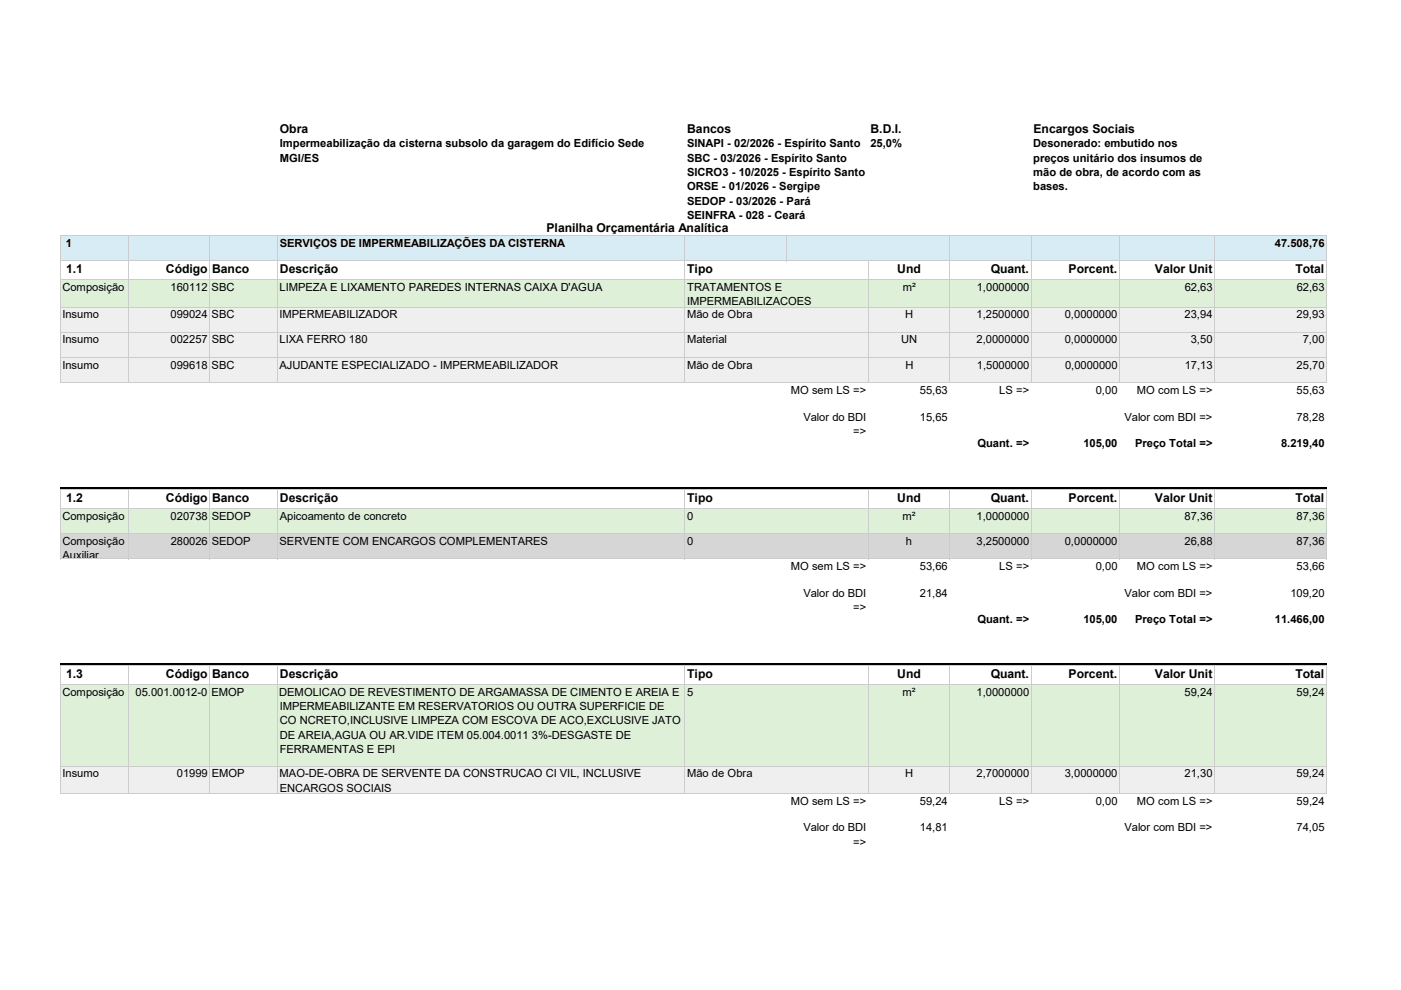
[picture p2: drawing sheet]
<svg xmlns="http://www.w3.org/2000/svg" width="297mm" height="210mm" viewBox="0 0 297 210" stroke-linecap="round" stroke-linejoin="round" font-family="sans-serif">
<defs><g id="words">
<g font-size="2.6">
<text x="59.3" y="28.1">Obra</text>
<text x="145.7" y="28.1">Bancos</text>
<text x="184.6" y="28.1">B.D.I.</text>
<text x="219.1" y="28.1">Encargos Sociais</text>
<text x="115.9" y="49.1">Planilha Orçamentária Analítica</text>
<text x="14" y="58">1.1</text>
<text x="35.2" y="58">Código Banco</text>
<text x="59.4" y="58">Descrição</text>
<text x="145.7" y="58">Tipo</text>
<text x="190.2" y="58">Und</text>
<text x="210" y="58">Quant.</text>
<text x="226.6" y="58">Porcent.</text>
<text x="244.9" y="58">Valor Unit</text>
<text x="274.6" y="58">Total</text>
<text x="14" y="106.4">1.2</text>
<text x="35.2" y="106.4">Código Banco</text>
<text x="59.4" y="106.4">Descrição</text>
<text x="145.7" y="106.4">Tipo</text>
<text x="190.2" y="106.4">Und</text>
<text x="210" y="106.4">Quant.</text>
<text x="226.6" y="106.4">Porcent.</text>
<text x="244.9" y="106.4">Valor Unit</text>
<text x="274.6" y="106.4">Total</text>
<text x="14" y="143.8">1.3</text>
<text x="35.2" y="143.8">Código Banco</text>
<text x="59.4" y="143.8">Descrição</text>
<text x="145.7" y="143.8">Tipo</text>
<text x="190.2" y="143.8">Und</text>
<text x="210" y="143.8">Quant.</text>
<text x="226.6" y="143.8">Porcent.</text>
<text x="244.9" y="143.8">Valor Unit</text>
<text x="274.6" y="143.8">Total</text>
</g>
<g font-size="2.4">
<text x="59.3" y="31.2">Impermeabilização da cisterna subsolo da garagem do Edifício Sede</text>
<text x="59.3" y="34.3">MGI/ES</text>
<text x="145.7" y="31.2">SINAPI - 02/2026 - Espírito Santo</text>
<text x="145.7" y="34.3">SBC - 03/2026 - Espírito Santo</text>
<text x="184.5" y="31.2">25,0%</text>
<text x="219.1" y="31.2">Desonerado: embutido nos</text>
<text x="219.1" y="34.3">preços unitário dos insumos de</text>
<text x="145.7" y="37.3">SICRO3 - 10/2025 - Espírito Santo</text>
<text x="145.7" y="40.4">ORSE - 01/2026 - Sergipe</text>
<text x="219.1" y="37.3">mão de obra, de acordo com as</text>
<text x="219.1" y="40.4">bases.</text>
<text x="145.7" y="43.4">SEDOP - 03/2026 - Pará</text>
<text x="145.7" y="46.5">SEINFRA - 028 - Ceará</text>
<text x="13.9" y="52.4">1</text>
<text x="59.3" y="52.4">SERVIÇOS DE IMPERMEABILIZAÇÕES DA CISTERNA</text>
<text x="270.3" y="52.4">47.508,76</text>
<text x="13.2" y="61.7">Composição</text>
<text x="36.2" y="61.7">160112 SBC</text>
<text x="59.3" y="61.7">LIMPEZA E LIXAMENTO PAREDES INTERNAS CAIXA D'AGUA</text>
<text x="145.7" y="61.7">TRATAMENTOS E</text>
<text x="145.7" y="64.8">IMPERMEABILIZACOES</text>
<text x="191.4" y="61.7">m²</text>
<text x="207.1" y="61.7">1,0000000</text>
<text x="251.2" y="61.7">62,63</text>
<text x="274.9" y="61.7">62,63</text>
<text x="13.2" y="67.5">Insumo</text>
<text x="36.2" y="67.5">099024 SBC</text>
<text x="59.3" y="67.5">IMPERMEABILIZADOR</text>
<text x="145.7" y="67.5">Mão de Obra</text>
<text x="191.9" y="67.5">H</text>
<text x="207" y="67.5">1,2500000</text>
<text x="225.8" y="67.5">0,0000000</text>
<text x="251.2" y="67.5">23,94</text>
<text x="274.9" y="67.5">29,93</text>
<text x="13.2" y="72.9">Insumo</text>
<text x="36.2" y="72.9">002257 SBC</text>
<text x="59.3" y="72.9">LIXA FERRO 180</text>
<text x="145.7" y="72.9">Material</text>
<text x="191" y="72.9">UN</text>
<text x="207" y="72.9">2,0000000</text>
<text x="225.8" y="72.9">0,0000000</text>
<text x="252.5" y="72.9">3,50</text>
<text x="276.2" y="72.9">7,00</text>
<text x="13.2" y="78.2">Insumo</text>
<text x="36.2" y="78.2">099618 SBC</text>
<text x="59.3" y="78.2">AJUDANTE ESPECIALIZADO - IMPERMEABILIZADOR</text>
<text x="145.7" y="78.2">Mão de Obra</text>
<text x="167.6" y="83.5">MO sem LS =&gt;</text>
<text x="192" y="78.2">H</text>
<text x="195" y="83.5">55,63</text>
<text x="207.1" y="78.2">1,5000000</text>
<text x="211.9" y="83.5">LS =&gt;</text>
<text x="225.8" y="78.2">0,0000000</text>
<text x="232.3" y="83.5">0,00</text>
<text x="241" y="83.5">MO com LS =&gt;</text>
<text x="251.2" y="78.2">17,13</text>
<text x="274.9" y="83.5">55,63</text>
<text x="274.9" y="78.2">25,70</text>
<text x="170.3" y="89.2">Valor do BDI</text>
<text x="195" y="89.2">15,65</text>
<text x="238.4" y="89.2">Valor com BDI =&gt;</text>
<text x="274.9" y="89.2">78,28</text>
<text x="180.9" y="92.2">=&gt;</text>
<text x="207.2" y="94.9">Quant. =&gt;</text>
<text x="229.7" y="94.9">105,00</text>
<text x="240.7" y="94.9">Preço Total =&gt;</text>
<text x="271.6" y="94.9">8.219,40</text>
<text x="13.2" y="110.2">Composição</text>
<text x="36.2" y="110.2">020738 SEDOP</text>
<text x="59.3" y="110.2">Apicoamento de concreto</text>
<text x="145.7" y="110.2">0</text>
<text x="191.3" y="110.2">m²</text>
<text x="207.1" y="110.2">1,0000000</text>
<text x="251.2" y="110.2">87,36</text>
<text x="274.9" y="110.2">87,36</text>
<text x="13.2" y="115.5">Composição</text>
<text x="13.2" y="118.6">Auxiliar</text>
<text x="36.2" y="115.5">280026 SEDOP</text>
<text x="59.3" y="115.5">SERVENTE COM ENCARGOS COMPLEMENTARES</text>
<text x="145.7" y="115.5">0</text>
<text x="192.1" y="115.5">h</text>
<text x="207" y="115.5">3,2500000</text>
<text x="225.8" y="115.5">0,0000000</text>
<text x="251.2" y="115.5">26,88</text>
<text x="274.9" y="115.5">87,36</text>
<text x="167.6" y="120.9">MO sem LS =&gt;</text>
<text x="195" y="120.9">53,66</text>
<text x="211.9" y="120.9">LS =&gt;</text>
<text x="232.3" y="120.9">0,00</text>
<text x="241" y="120.9">MO com LS =&gt;</text>
<text x="274.9" y="120.9">53,66</text>
<text x="170.3" y="126.5">Valor do BDI</text>
<text x="180.9" y="129.6">=&gt;</text>
<text x="195" y="126.5">21,84</text>
<text x="238.4" y="126.5">Valor com BDI =&gt;</text>
<text x="273.6" y="126.5">109,20</text>
<text x="207.2" y="132.2">Quant. =&gt;</text>
<text x="229.7" y="132.2">105,00</text>
<text x="240.7" y="132.2">Preço Total =&gt;</text>
<text x="270.3" y="132.2">11.466,00</text>
<text x="13.2" y="147.5">Composição</text>
<text x="28.7" y="147.5">05.001.0012-0 EMOP</text>
<text x="59.2" y="147.5">DEMOLICAO DE REVESTIMENTO DE ARGAMASSA DE CIMENTO E AREIA E</text>
<text x="145.7" y="147.5">5</text>
<text x="191.3" y="147.5">m²</text>
<text x="207.1" y="147.5">1,0000000</text>
<text x="251.2" y="147.5">59,24</text>
<text x="274.9" y="147.5">59,24</text>
<text x="59.3" y="150.6">IMPERMEABILIZANTE EM RESERVATORIOS OU OUTRA SUPERFICIE DE</text>
<text x="59.3" y="153.6">CO NCRETO,INCLUSIVE LIMPEZA COM ESCOVA DE ACO,EXCLUSIVE JATO</text>
<text x="59.3" y="156.7">DE AREIA,AGUA OU AR.VIDE ITEM 05.004.0011 3%-DESGASTE DE</text>
<text x="59.3" y="159.7">FERRAMENTAS E EPI</text>
<text x="13.2" y="164.9">Insumo</text>
<text x="37.5" y="164.9">01999 EMOP</text>
<text x="59.3" y="164.9">MAO-DE-OBRA DE SERVENTE DA CONSTRUCAO CI VIL, INCLUSIVE</text>
<text x="59.3" y="167.9">ENCARGOS SOCIAIS</text>
<text x="145.7" y="164.9">Mão de Obra</text>
<text x="191.9" y="164.9">H</text>
<text x="207" y="164.9">2,7000000</text>
<text x="225.8" y="164.9">3,0000000</text>
<text x="251.2" y="164.9">21,30</text>
<text x="274.9" y="164.9">59,24</text>
<text x="167.6" y="170.7">MO sem LS =&gt;</text>
<text x="195" y="170.7">59,24</text>
<text x="211.9" y="170.7">LS =&gt;</text>
<text x="232.3" y="170.7">0,00</text>
<text x="241" y="170.7">MO com LS =&gt;</text>
<text x="274.9" y="170.7">59,24</text>
<text x="170.3" y="176.4">Valor do BDI</text>
<text x="180.9" y="179.4">=&gt;</text>
<text x="195" y="176.4">14,81</text>
<text x="238.4" y="176.4">Valor com BDI =&gt;</text>
<text x="274.9" y="176.4">74,05</text>
</g>
</g></defs>
<path d="M12.9 50h268.4v5.4h-268.4z" fill="#d8ecf6"/>
<path d="M12.9 55.3h268.4v4.1h-268.4z" fill="#fff"/>
<path d="M12.9 59.3h268.4v5.9h-268.4z" fill="#dff0d8"/>
<path d="M12.9 65.1h268.4v16.1h-268.4z" fill="#efefef"/>
<path d="M12.9 81.1h268.4v22.5h-268.4z" fill="#fff"/>
<path d="M12.9 103.7h268.4" fill="none" stroke="#dff0d8" stroke-width=".25"/>
<path d="M12.9 103.8h268.4v4h-268.4z" fill="#fff"/>
<path d="M12.9 107.8h268.4v5.4h-268.4z" fill="#dff0d8"/>
<path d="M12.9 113.1h268.4v5.4h-268.4z" fill="#d6d6d6"/>
<path d="M12.9 118.4h268.4v22.6h-268.4z" fill="#fff"/>
<path d="M12.9 141.1h268.4" fill="none" stroke="#dff0d8" stroke-width=".25"/>
<path d="M12.9 141.1h268.4v4.1h-268.4z" fill="#fff"/>
<path d="M12.9 145.1h268.4v17.4h-268.4z" fill="#dff0d8"/>
<path d="M12.9 162.5h268.4v5.8h-268.4z" fill="#efefef"/>
<path d="M12.9 168.3h268.4v11.4h-268.4z" fill="#fff"/>
<g fill="none" stroke="#ccc" stroke-width=".21">
<path d="M12.8 49.9v31.3M12.9 50h268.4M12.9 55.4h268.4M12.9 59.3h268.4M27.2 50.1v31.1M44.5 50.1v31.1M58.9 50.1v31.1M145.2 50.1v31.1M166.8 50.1v5.4M184.1 55.5v25.7M201.4 50.1v31.1M218.6 50.1v31.1"/>
<path d="M237.3 50.1v31.1M257.5 50.1v31.1M281.2 50.1v31.1M12.9 65.1h268.4M12.9 70.5h268.4M12.9 75.8h268.4M12.9 81.1h268.4M12.8 103.7v14.9M12.9 103.8h268.4M12.9 107.8h268.4M12.9 113.1h268.4M12.9 118.5h268.4"/>
<path d="M27.2 103.9v14.7M44.5 103.9v14.7M58.9 103.9v14.7M145.2 103.9v14.7M184.1 103.9v14.7M201.4 103.9v14.7M218.6 103.9v14.7M237.3 103.9v14.7M257.5 103.9v14.7M281.2 103.9v14.7M12.8 141.1v27.3M12.9 141.2h268.4"/>
<path d="M12.9 145.1h268.4M27.2 141.3v27.1M44.5 141.3v27.1M58.9 141.3v27.1M145.2 141.3v27.1M184.1 141.3v27.1M201.4 141.3v27.1M218.6 141.3v27.1M237.3 141.3v27.1M257.5 141.3v27.1M281.2 141.3v27.1M12.9 162.5h268.4"/>
<path d="M12.9 168.3h268.4"/>
</g>
<path d="M12.8 103.3h268.5v.6h-268.5zM12.8 140.6h268.5v.7h-268.5z" fill="#000"/>
<use href="#words"/>
</svg>
